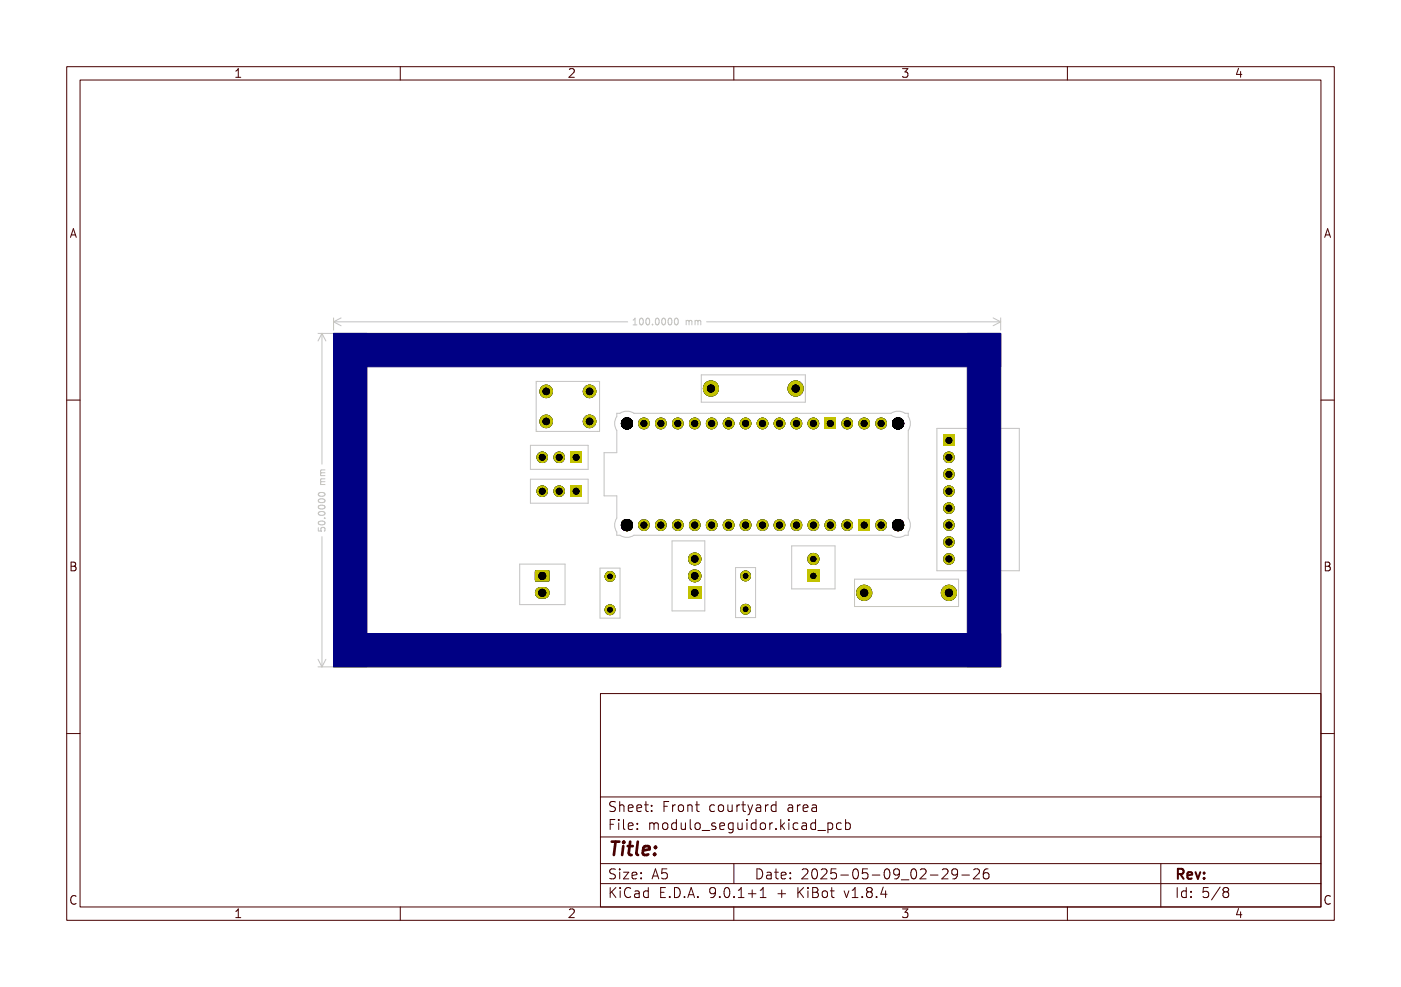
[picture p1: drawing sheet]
<svg xmlns="http://www.w3.org/2000/svg" width="210mm" height="148mm" viewBox="0 0 210 148" stroke-linecap="round" stroke-linejoin="round" font-family="sans-serif">
<defs><g id="words">
<text font-size="2.7" fill="#fff" x="91" y="128.3">Title:</text>
<g font-size="2" fill="#fff">
<text x="91" y="121.8">Sheet: Front courtyard area</text>
<text x="91" y="124.5">File: modulo_seguidor.kicad_pcb</text>
<text x="91" y="131.9">Size: A5</text>
<text x="113" y="131.9">Date: 2025-05-09_02-29-26</text>
<text x="176" y="131.9">Rev:</text>
<text x="91" y="134.7">KiCad E.D.A. 9.0.1+1 + KiBot v1.8.4</text>
<text x="176" y="134.7">Id: 5/8</text>
</g>
<g font-size="1.7" fill="#fff">
<text x="35" y="11.7">1</text>
<text x="85" y="11.7">2</text>
<text x="135" y="11.7">3</text>
<text x="185" y="11.7">4</text>
<text x="10.5" y="35.7">A</text>
<text x="198.5" y="35.7">A</text>
<text x="10.5" y="85.6">B</text>
<text x="198.5" y="85.6">B</text>
<text x="10.5" y="135.7">C</text>
<text x="35" y="137.7">1</text>
<text x="85" y="137.7">2</text>
<text x="135" y="137.7">3</text>
<text x="185" y="137.7">4</text>
<text x="198.5" y="135.7">C</text>
</g>
<g font-size="1.3" fill="#fff">
<text x="95.6" y="48.8">100.0000 mm</text>
<text x="48.8" y="79" transform="rotate(-90 48.8 79)">50.0000 mm</text>
</g>
</g></defs>
<g fill="none" stroke="#c2c2c2" stroke-width=".15">
<path d="M47.7 50h2.7M48.3 50v19.6M48.3 50l.5 1.1M48.3 50l-.6 1.1M50 47.7v1.8M50 48.3h44.1M50 48.3l1.1 .5M51.1 47.7l-1.1 .6M80.4 57.2h9.5v7.5h-9.5zM94.9 48.7h.6M94.9 48l.3-.3v1M96 47.8l.1-.1a.53 .53 0 0 1 .3 .5 .53 .53 0 0 1-.3 .5l-.2-.4z"/>
<path d="M96.9 47.8l.1-.1a.53 .53 0 0 1 .4 .5 .53 .53 0 0 1-.4 .5l-.2-.4zM97.8 48.6v.1M98.3 47.8l.2-.1a.53 .53 0 0 1 .3 .5 .53 .53 0 0 1-.3 .5l-.3-.4zM99.3 47.8l.1-.1a.53 .53 0 0 1 .4 .5 .53 .53 0 0 1-.4 .5l-.2-.4zM100.2 47.8l.2-.1a.53 .53 0 0 1 .3 .5 .53 .53 0 0 1-.3 .5l-.3-.4zM101.2 47.8l.1-.1a.53 .53 0 0 1 .4 .5 .53 .53 0 0 1-.4 .5l-.2-.4zM102.9 48v.7M102.9 48.1l.2-.1 .2 .2M103.3 48.2l.1-.2 .3 .1v.6M103.3 48.2v.5M104.2 48.1l.3-.1 .1 .2M104.2 48v.7"/>
<path d="M104.6 48.2l.2-.2 .2 .1v.6M104.6 48.2v.5M105.1 56.2h15.6v4.1h-15.6zM105.9 48.3h44.1M148.9 47.7l1.1 .6M150 47.7v1.8M150 48.3l-1.1 .5M47.7 79.1v.5l.5 .1-.1-.2v-.3l.2-.1h.3l.1 .2-.1 .4M47.8 73.9a.54 .54 0 0 1 .9 .3 .57 .57 0 0 1-1-.1zM47.8 74.9a.54 .54 0 0 1 .9 .2 .57 .57 0 0 1-1-.1zM47.8 75.8a.54 .54 0 0 1 .9 .3 .57 .57 0 0 1-1-.1zM47.8 76.8a.54 .54 0 0 1 .9 .2 .57 .57 0 0 1-1-.1z"/>
<path d="M47.8 78.2a.54 .54 0 0 1 .9 .3 .57 .57 0 0 1-1-.1zM48 72.7h.7M48 71.3h.7M48.2 72.2l-.2 .2 .1 .3M48.2 70.9l-.2 .1 .1 .3M48.2 72.2h.5M48.2 70.9h.5M48.6 77.7h.1M48.7 70.5h-.6l-.1 .3 .2 .1M48.7 71.8h-.6l-.1 .3 .2 .1M79.5 66.8h8.7v3.6h-8.7zM79.5 71.9h8.7v3.6h-8.7z"/>
<path d="M92.5 62h.4a1.84 1.84 0 0 1 2.1 0h38.6a1.84 1.84 0 0 1 2.1 0h.4v.5a1.84 1.84 0 0 1 0 2v13.2a1.84 1.84 0 0 1 0 2.1v.5h-.4a1.84 1.84 0 0 1-2.1 0h-38.6a1.84 1.84 0 0 1-2.1 0h-.4v-.5a1.84 1.84 0 0 1 0-2.1v-3.3h-1.9v-6.5h1.9v-3.4a1.84 1.84 0 0 1 0-2zM140.4 64.2h12.4v21.4h-12.4zM47.7 98.9l.6 1.1M48.3 80.5v19.5M48.8 98.9l-.5 1.1M77.9 84.6h6.8v6.1h-6.8zM89.9 85.2h3v7.5h-3zM100.7 81.1h4.9v10.5h-4.9zM110.3 85.1h3v7.5h-3zM118.7 81.9h6.5v6.4h-6.5zM128.1 86.9h15.6v4.1h-15.6zM47.7 100h2.7"/>
</g>
<path d="M50 50h100v50h-100z" fill="none" stroke="#c2c200" stroke-width=".15"/>
<g fill="#000084" stroke="#000084" stroke-width=".15">
<path d="M50 50h100v5h-100z" fill-rule="evenodd"/>
<path d="M50 95h100v5h-100z" fill-rule="evenodd"/>
<path d="M145 50h5v50h-5z" fill-rule="evenodd"/>
<path d="M50 50h5v50h-5z" fill-rule="evenodd"/>
</g>
<path d="M80.3 85.6h2v1.6h-2z" fill-rule="evenodd" fill="#c20000"/>
<path d="M81.1 88.9h.4" fill="none" stroke="#c20000" stroke-width="1.7"/>
<g fill="#c20000">
<path d="M85.5 67.7h1.7v1.7h-1.7z" fill-rule="evenodd"/>
<path d="M123.6 62.6h1.7v1.8h-1.7z" fill-rule="evenodd"/>
<path d="M128.7 77.9h1.7v1.7h-1.7z" fill-rule="evenodd"/>
<path d="M121 85.5h1.8v1.8h-1.8z" fill-rule="evenodd"/>
<path d="M85.5 72.8h1.7v1.7h-1.7z" fill-rule="evenodd"/>
<path d="M141.4 65.2h1.7v1.7h-1.7z" fill-rule="evenodd"/>
<path d="M103.1 87.9h2v2h-2z" fill-rule="evenodd"/>
</g>
<g fill="#c20000">
<circle cx="83.8" cy="68.6" r=".85"/>
<circle cx="81.3" cy="68.6" r=".85"/>
<circle cx="99.1" cy="78.7" r=".86"/>
<circle cx="124.5" cy="78.7" r=".86"/>
<circle cx="104.1" cy="78.7" r=".86"/>
<circle cx="106.7" cy="78.7" r=".86"/>
<circle cx="109.2" cy="78.7" r=".86"/>
<circle cx="111.8" cy="78.7" r=".86"/>
<circle cx="114.3" cy="78.7" r=".86"/>
<circle cx="116.8" cy="78.7" r=".86"/>
<circle cx="119.4" cy="78.7" r=".86"/>
<circle cx="121.9" cy="78.7" r=".86"/>
<circle cx="101.6" cy="78.7" r=".86"/>
<circle cx="129.5" cy="63.5" r=".86"/>
<circle cx="132.1" cy="63.5" r=".86"/>
<circle cx="121.9" cy="63.5" r=".86"/>
<circle cx="119.4" cy="63.5" r=".86"/>
<circle cx="116.8" cy="63.5" r=".86"/>
<circle cx="114.3" cy="63.5" r=".86"/>
<circle cx="111.8" cy="63.5" r=".86"/>
<circle cx="109.2" cy="63.5" r=".86"/>
<circle cx="106.7" cy="63.5" r=".86"/>
<circle cx="104.1" cy="63.5" r=".86"/>
<circle cx="101.6" cy="63.5" r=".86"/>
<circle cx="99.1" cy="63.5" r=".86"/>
<circle cx="96.5" cy="63.5" r=".86"/>
<circle cx="96.5" cy="78.7" r=".86"/>
<circle cx="127" cy="63.5" r=".86"/>
<circle cx="127" cy="78.7" r=".86"/>
<circle cx="132.1" cy="78.7" r=".86"/>
<circle cx="121.9" cy="83.8" r=".9"/>
<circle cx="83.8" cy="73.7" r=".85"/>
<circle cx="81.3" cy="73.7" r=".85"/>
<circle cx="91.4" cy="91.4" r=".8"/>
<circle cx="91.4" cy="86.4" r=".8"/>
<circle cx="142.2" cy="68.6" r=".85"/>
<circle cx="142.2" cy="71.1" r=".85"/>
<circle cx="142.2" cy="73.7" r=".85"/>
<circle cx="142.2" cy="76.2" r=".85"/>
<circle cx="142.2" cy="78.7" r=".85"/>
<circle cx="142.2" cy="81.3" r=".85"/>
<circle cx="142.2" cy="83.8" r=".85"/>
<circle cx="129.5" cy="88.9" r="1.2"/>
<circle cx="142.2" cy="88.9" r="1.2"/>
<circle cx="106.6" cy="58.3" r="1.2"/>
<circle cx="119.3" cy="58.3" r="1.2"/>
<circle cx="111.8" cy="86.4" r=".8"/>
<circle cx="111.8" cy="91.4" r=".8"/>
</g>
<path d="M104.1 86.4h.1M104.1 83.8h.1" fill="none" stroke="#c20000" stroke-width="1.9"/>
<g fill="#c20000">
<circle cx="88.4" cy="63.2" r="1"/>
<circle cx="81.9" cy="63.2" r="1"/>
<circle cx="88.4" cy="58.7" r="1"/>
<circle cx="81.9" cy="58.7" r="1"/>
</g>
<g fill="#000">
<circle cx="81.9" cy="58.7" r=".55"/>
<circle cx="88.4" cy="58.7" r=".55"/>
<circle cx="106.6" cy="58.3" r=".6"/>
<circle cx="119.3" cy="58.3" r=".6"/>
<circle cx="81.3" cy="73.7" r=".5"/>
<circle cx="81.3" cy="68.6" r=".5"/>
<circle cx="81.9" cy="63.2" r=".55"/>
<circle cx="83.8" cy="73.7" r=".5"/>
<circle cx="83.8" cy="68.6" r=".5"/>
<circle cx="86.4" cy="73.7" r=".5"/>
<circle cx="86.4" cy="68.6" r=".5"/>
<circle cx="88.4" cy="63.2" r=".55"/>
<circle cx="94" cy="78.7" r=".9"/>
<circle cx="94" cy="63.5" r=".9"/>
<circle cx="96.5" cy="63.5" r=".51"/>
<circle cx="96.5" cy="78.7" r=".51"/>
<circle cx="99.1" cy="63.5" r=".51"/>
<circle cx="99.1" cy="78.7" r=".51"/>
<circle cx="101.6" cy="63.5" r=".51"/>
<circle cx="101.6" cy="78.7" r=".51"/>
<circle cx="104.1" cy="63.5" r=".51"/>
<circle cx="104.1" cy="78.7" r=".51"/>
<circle cx="106.7" cy="63.5" r=".51"/>
<circle cx="106.7" cy="78.7" r=".51"/>
<circle cx="109.2" cy="63.5" r=".51"/>
<circle cx="109.2" cy="78.7" r=".51"/>
<circle cx="111.8" cy="63.5" r=".51"/>
<circle cx="111.8" cy="78.7" r=".51"/>
<circle cx="114.3" cy="63.5" r=".51"/>
<circle cx="114.3" cy="78.7" r=".51"/>
<circle cx="116.8" cy="63.5" r=".51"/>
<circle cx="116.8" cy="78.7" r=".51"/>
<circle cx="119.4" cy="63.5" r=".51"/>
<circle cx="119.4" cy="78.7" r=".51"/>
<circle cx="121.9" cy="63.5" r=".51"/>
<circle cx="121.9" cy="78.7" r=".51"/>
<circle cx="124.5" cy="63.5" r=".51"/>
<circle cx="124.5" cy="78.7" r=".51"/>
<circle cx="127" cy="63.5" r=".51"/>
<circle cx="127" cy="78.7" r=".51"/>
<circle cx="129.5" cy="63.5" r=".51"/>
<circle cx="129.5" cy="78.7" r=".51"/>
<circle cx="132.1" cy="63.5" r=".51"/>
<circle cx="132.1" cy="78.7" r=".51"/>
<circle cx="134.6" cy="78.7" r=".9"/>
<circle cx="134.6" cy="63.5" r=".9"/>
<circle cx="142.2" cy="73.7" r=".5"/>
<circle cx="142.2" cy="66" r=".5"/>
<circle cx="142.2" cy="78.7" r=".5"/>
<circle cx="142.2" cy="76.2" r=".5"/>
<circle cx="142.2" cy="71.1" r=".5"/>
<circle cx="142.2" cy="68.6" r=".5"/>
<circle cx="81.3" cy="86.4" r=".6"/>
<circle cx="81.3" cy="88.9" r=".6"/>
<circle cx="91.4" cy="91.4" r=".4"/>
<circle cx="91.4" cy="86.4" r=".4"/>
<circle cx="104.1" cy="83.8" r=".55"/>
<circle cx="104.1" cy="86.4" r=".55"/>
<circle cx="104.1" cy="88.9" r=".55"/>
<circle cx="111.8" cy="86.4" r=".4"/>
<circle cx="111.8" cy="91.4" r=".4"/>
<circle cx="121.9" cy="86.4" r=".45"/>
<circle cx="121.9" cy="83.8" r=".45"/>
<circle cx="129.5" cy="88.9" r=".6"/>
<circle cx="142.2" cy="83.8" r=".5"/>
<circle cx="142.2" cy="81.3" r=".5"/>
<circle cx="142.2" cy="88.9" r=".6"/>
</g>
<path d="M80.3 85.6h2v1.6h-2z" fill-rule="evenodd" fill="#c2c200"/>
<path d="M81.1 88.9h.4" fill="none" stroke="#c2c200" stroke-width="1.7"/>
<g fill="#c2c200">
<path d="M85.5 67.7h1.7v1.7h-1.7z" fill-rule="evenodd"/>
<path d="M123.6 62.6h1.7v1.8h-1.7z" fill-rule="evenodd"/>
<path d="M128.7 77.9h1.7v1.7h-1.7z" fill-rule="evenodd"/>
<path d="M121 85.5h1.8v1.8h-1.8z" fill-rule="evenodd"/>
<path d="M85.5 72.8h1.7v1.7h-1.7z" fill-rule="evenodd"/>
<path d="M141.4 65.2h1.7v1.7h-1.7z" fill-rule="evenodd"/>
<path d="M103.1 87.9h2v2h-2z" fill-rule="evenodd"/>
</g>
<g fill="#c2c200">
<circle cx="83.8" cy="68.6" r=".85"/>
<circle cx="81.3" cy="68.6" r=".85"/>
<circle cx="99.1" cy="78.7" r=".86"/>
<circle cx="124.5" cy="78.7" r=".86"/>
<circle cx="104.1" cy="78.7" r=".86"/>
<circle cx="106.7" cy="78.7" r=".86"/>
<circle cx="109.2" cy="78.7" r=".86"/>
<circle cx="111.8" cy="78.7" r=".86"/>
<circle cx="114.3" cy="78.7" r=".86"/>
<circle cx="116.8" cy="78.7" r=".86"/>
<circle cx="119.4" cy="78.7" r=".86"/>
<circle cx="121.9" cy="78.7" r=".86"/>
<circle cx="101.6" cy="78.7" r=".86"/>
<circle cx="129.5" cy="63.5" r=".86"/>
<circle cx="132.1" cy="63.5" r=".86"/>
<circle cx="121.9" cy="63.5" r=".86"/>
<circle cx="119.4" cy="63.5" r=".86"/>
<circle cx="116.8" cy="63.5" r=".86"/>
<circle cx="114.3" cy="63.5" r=".86"/>
<circle cx="111.8" cy="63.5" r=".86"/>
<circle cx="109.2" cy="63.5" r=".86"/>
<circle cx="106.7" cy="63.5" r=".86"/>
<circle cx="104.1" cy="63.5" r=".86"/>
<circle cx="101.6" cy="63.5" r=".86"/>
<circle cx="99.1" cy="63.5" r=".86"/>
<circle cx="96.5" cy="63.5" r=".86"/>
<circle cx="96.5" cy="78.7" r=".86"/>
<circle cx="127" cy="63.5" r=".86"/>
<circle cx="127" cy="78.7" r=".86"/>
<circle cx="132.1" cy="78.7" r=".86"/>
<circle cx="121.9" cy="83.8" r=".9"/>
<circle cx="83.8" cy="73.7" r=".85"/>
<circle cx="81.3" cy="73.7" r=".85"/>
<circle cx="91.4" cy="91.4" r=".8"/>
<circle cx="91.4" cy="86.4" r=".8"/>
<circle cx="142.2" cy="68.6" r=".85"/>
<circle cx="142.2" cy="71.1" r=".85"/>
<circle cx="142.2" cy="73.7" r=".85"/>
<circle cx="142.2" cy="76.2" r=".85"/>
<circle cx="142.2" cy="78.7" r=".85"/>
<circle cx="142.2" cy="81.3" r=".85"/>
<circle cx="142.2" cy="83.8" r=".85"/>
<circle cx="129.5" cy="88.9" r="1.2"/>
<circle cx="142.2" cy="88.9" r="1.2"/>
<circle cx="106.6" cy="58.3" r="1.2"/>
<circle cx="119.3" cy="58.3" r="1.2"/>
<circle cx="111.8" cy="86.4" r=".8"/>
<circle cx="111.8" cy="91.4" r=".8"/>
</g>
<path d="M104.1 86.4h.1M104.1 83.8h.1" fill="none" stroke="#c2c200" stroke-width="1.9"/>
<g fill="#c2c200">
<circle cx="88.4" cy="63.2" r="1"/>
<circle cx="81.9" cy="63.2" r="1"/>
<circle cx="88.4" cy="58.7" r="1"/>
<circle cx="81.9" cy="58.7" r="1"/>
</g>
<g fill="#000">
<circle cx="81.9" cy="58.7" r=".55"/>
<circle cx="88.4" cy="58.7" r=".55"/>
<circle cx="106.6" cy="58.3" r=".6"/>
<circle cx="119.3" cy="58.3" r=".6"/>
<circle cx="81.3" cy="73.7" r=".5"/>
<circle cx="81.3" cy="68.6" r=".5"/>
<circle cx="81.9" cy="63.2" r=".55"/>
<circle cx="83.8" cy="73.7" r=".5"/>
<circle cx="83.8" cy="68.6" r=".5"/>
<circle cx="86.4" cy="73.7" r=".5"/>
<circle cx="86.4" cy="68.6" r=".5"/>
<circle cx="88.4" cy="63.2" r=".55"/>
<circle cx="94" cy="78.7" r=".9"/>
<circle cx="94" cy="63.5" r=".9"/>
<circle cx="96.5" cy="63.5" r=".51"/>
<circle cx="96.5" cy="78.7" r=".51"/>
<circle cx="99.1" cy="63.5" r=".51"/>
<circle cx="99.1" cy="78.7" r=".51"/>
<circle cx="101.6" cy="63.5" r=".51"/>
<circle cx="101.6" cy="78.7" r=".51"/>
<circle cx="104.1" cy="63.5" r=".51"/>
<circle cx="104.1" cy="78.7" r=".51"/>
<circle cx="106.7" cy="63.5" r=".51"/>
<circle cx="106.7" cy="78.7" r=".51"/>
<circle cx="109.2" cy="63.5" r=".51"/>
<circle cx="109.2" cy="78.7" r=".51"/>
<circle cx="111.8" cy="63.5" r=".51"/>
<circle cx="111.8" cy="78.7" r=".51"/>
<circle cx="114.3" cy="63.5" r=".51"/>
<circle cx="114.3" cy="78.7" r=".51"/>
<circle cx="116.8" cy="63.5" r=".51"/>
<circle cx="116.8" cy="78.7" r=".51"/>
<circle cx="119.4" cy="63.5" r=".51"/>
<circle cx="119.4" cy="78.7" r=".51"/>
<circle cx="121.9" cy="63.5" r=".51"/>
<circle cx="121.9" cy="78.7" r=".51"/>
<circle cx="124.5" cy="63.5" r=".51"/>
<circle cx="124.5" cy="78.7" r=".51"/>
<circle cx="127" cy="63.5" r=".51"/>
<circle cx="127" cy="78.7" r=".51"/>
<circle cx="129.5" cy="63.5" r=".51"/>
<circle cx="129.5" cy="78.7" r=".51"/>
<circle cx="132.1" cy="63.5" r=".51"/>
<circle cx="132.1" cy="78.7" r=".51"/>
<circle cx="134.6" cy="78.7" r=".9"/>
<circle cx="134.6" cy="63.5" r=".9"/>
<circle cx="142.2" cy="73.7" r=".5"/>
<circle cx="142.2" cy="66" r=".5"/>
<circle cx="142.2" cy="78.7" r=".5"/>
<circle cx="142.2" cy="76.2" r=".5"/>
<circle cx="142.2" cy="71.1" r=".5"/>
<circle cx="142.2" cy="68.6" r=".5"/>
<circle cx="81.3" cy="86.4" r=".6"/>
<circle cx="81.3" cy="88.9" r=".6"/>
<circle cx="91.4" cy="91.4" r=".4"/>
<circle cx="91.4" cy="86.4" r=".4"/>
<circle cx="104.1" cy="83.8" r=".55"/>
<circle cx="104.1" cy="86.4" r=".55"/>
<circle cx="104.1" cy="88.9" r=".55"/>
<circle cx="111.8" cy="86.4" r=".4"/>
<circle cx="111.8" cy="91.4" r=".4"/>
<circle cx="121.9" cy="86.4" r=".45"/>
<circle cx="121.9" cy="83.8" r=".45"/>
<circle cx="129.5" cy="88.9" r=".6"/>
<circle cx="142.2" cy="83.8" r=".5"/>
<circle cx="142.2" cy="81.3" r=".5"/>
<circle cx="142.2" cy="88.9" r=".6"/>
</g>
<path d="M80.3 85.6h2v1.6h-2z" fill-rule="evenodd" fill="#008484"/>
<path d="M81.1 88.9h.4" fill="none" stroke="#008484" stroke-width="1.7"/>
<g fill="#008484">
<path d="M85.5 67.7h1.7v1.7h-1.7z" fill-rule="evenodd"/>
<path d="M123.6 62.6h1.7v1.8h-1.7z" fill-rule="evenodd"/>
<path d="M128.7 77.9h1.7v1.7h-1.7z" fill-rule="evenodd"/>
<path d="M121 85.5h1.8v1.8h-1.8z" fill-rule="evenodd"/>
<path d="M85.5 72.8h1.7v1.7h-1.7z" fill-rule="evenodd"/>
<path d="M141.4 65.2h1.7v1.7h-1.7z" fill-rule="evenodd"/>
<path d="M103.1 87.9h2v2h-2z" fill-rule="evenodd"/>
</g>
<g fill="#008484">
<circle cx="83.8" cy="68.6" r=".85"/>
<circle cx="81.3" cy="68.6" r=".85"/>
<circle cx="99.1" cy="78.7" r=".86"/>
<circle cx="124.5" cy="78.7" r=".86"/>
<circle cx="104.1" cy="78.7" r=".86"/>
<circle cx="106.7" cy="78.7" r=".86"/>
<circle cx="109.2" cy="78.7" r=".86"/>
<circle cx="111.8" cy="78.7" r=".86"/>
<circle cx="114.3" cy="78.7" r=".86"/>
<circle cx="116.8" cy="78.7" r=".86"/>
<circle cx="119.4" cy="78.7" r=".86"/>
<circle cx="121.9" cy="78.7" r=".86"/>
<circle cx="101.6" cy="78.7" r=".86"/>
<circle cx="129.5" cy="63.5" r=".86"/>
<circle cx="132.1" cy="63.5" r=".86"/>
<circle cx="121.9" cy="63.5" r=".86"/>
<circle cx="119.4" cy="63.5" r=".86"/>
<circle cx="116.8" cy="63.5" r=".86"/>
<circle cx="114.3" cy="63.5" r=".86"/>
<circle cx="111.8" cy="63.5" r=".86"/>
<circle cx="109.2" cy="63.5" r=".86"/>
<circle cx="106.7" cy="63.5" r=".86"/>
<circle cx="104.1" cy="63.5" r=".86"/>
<circle cx="101.6" cy="63.5" r=".86"/>
<circle cx="99.1" cy="63.5" r=".86"/>
<circle cx="96.5" cy="63.5" r=".86"/>
<circle cx="96.5" cy="78.7" r=".86"/>
<circle cx="127" cy="63.5" r=".86"/>
<circle cx="127" cy="78.7" r=".86"/>
<circle cx="132.1" cy="78.7" r=".86"/>
<circle cx="121.9" cy="83.8" r=".9"/>
<circle cx="83.8" cy="73.7" r=".85"/>
<circle cx="81.3" cy="73.7" r=".85"/>
<circle cx="91.4" cy="91.4" r=".8"/>
<circle cx="91.4" cy="86.4" r=".8"/>
<circle cx="142.2" cy="68.6" r=".85"/>
<circle cx="142.2" cy="71.1" r=".85"/>
<circle cx="142.2" cy="73.7" r=".85"/>
<circle cx="142.2" cy="76.2" r=".85"/>
<circle cx="142.2" cy="78.7" r=".85"/>
<circle cx="142.2" cy="81.3" r=".85"/>
<circle cx="142.2" cy="83.8" r=".85"/>
<circle cx="129.5" cy="88.9" r="1.2"/>
<circle cx="142.2" cy="88.9" r="1.2"/>
<circle cx="106.6" cy="58.3" r="1.2"/>
<circle cx="119.3" cy="58.3" r="1.2"/>
<circle cx="111.8" cy="86.4" r=".8"/>
<circle cx="111.8" cy="91.4" r=".8"/>
</g>
<path d="M104.1 86.4h.1M104.1 83.8h.1" fill="none" stroke="#008484" stroke-width="1.9"/>
<g fill="#008484">
<circle cx="88.4" cy="63.2" r="1"/>
<circle cx="81.9" cy="63.2" r="1"/>
<circle cx="88.4" cy="58.7" r="1"/>
<circle cx="81.9" cy="58.7" r="1"/>
</g>
<g fill="#000">
<circle cx="81.9" cy="58.7" r=".55"/>
<circle cx="88.4" cy="58.7" r=".55"/>
<circle cx="106.6" cy="58.3" r=".6"/>
<circle cx="119.3" cy="58.3" r=".6"/>
<circle cx="81.3" cy="73.7" r=".5"/>
<circle cx="81.3" cy="68.6" r=".5"/>
<circle cx="81.9" cy="63.2" r=".55"/>
<circle cx="83.8" cy="73.7" r=".5"/>
<circle cx="83.8" cy="68.6" r=".5"/>
<circle cx="86.4" cy="73.7" r=".5"/>
<circle cx="86.4" cy="68.6" r=".5"/>
<circle cx="88.4" cy="63.2" r=".55"/>
<circle cx="94" cy="78.7" r=".9"/>
<circle cx="94" cy="63.5" r=".9"/>
<circle cx="96.5" cy="63.5" r=".51"/>
<circle cx="96.5" cy="78.7" r=".51"/>
<circle cx="99.1" cy="63.5" r=".51"/>
<circle cx="99.1" cy="78.7" r=".51"/>
<circle cx="101.6" cy="63.5" r=".51"/>
<circle cx="101.6" cy="78.7" r=".51"/>
<circle cx="104.1" cy="63.5" r=".51"/>
<circle cx="104.1" cy="78.7" r=".51"/>
<circle cx="106.7" cy="63.5" r=".51"/>
<circle cx="106.7" cy="78.7" r=".51"/>
<circle cx="109.2" cy="63.5" r=".51"/>
<circle cx="109.2" cy="78.7" r=".51"/>
<circle cx="111.8" cy="63.5" r=".51"/>
<circle cx="111.8" cy="78.7" r=".51"/>
<circle cx="114.3" cy="63.5" r=".51"/>
<circle cx="114.3" cy="78.7" r=".51"/>
<circle cx="116.8" cy="63.5" r=".51"/>
<circle cx="116.8" cy="78.7" r=".51"/>
<circle cx="119.4" cy="63.5" r=".51"/>
<circle cx="119.4" cy="78.7" r=".51"/>
<circle cx="121.9" cy="63.5" r=".51"/>
<circle cx="121.9" cy="78.7" r=".51"/>
<circle cx="124.5" cy="63.5" r=".51"/>
<circle cx="124.5" cy="78.7" r=".51"/>
<circle cx="127" cy="63.5" r=".51"/>
<circle cx="127" cy="78.7" r=".51"/>
<circle cx="129.5" cy="63.5" r=".51"/>
<circle cx="129.5" cy="78.7" r=".51"/>
<circle cx="132.1" cy="63.5" r=".51"/>
<circle cx="132.1" cy="78.7" r=".51"/>
<circle cx="134.6" cy="78.7" r=".9"/>
<circle cx="134.6" cy="63.5" r=".9"/>
<circle cx="142.2" cy="73.7" r=".5"/>
<circle cx="142.2" cy="66" r=".5"/>
<circle cx="142.2" cy="78.7" r=".5"/>
<circle cx="142.2" cy="76.2" r=".5"/>
<circle cx="142.2" cy="71.1" r=".5"/>
<circle cx="142.2" cy="68.6" r=".5"/>
<circle cx="81.3" cy="86.4" r=".6"/>
<circle cx="81.3" cy="88.9" r=".6"/>
<circle cx="91.4" cy="91.4" r=".4"/>
<circle cx="91.4" cy="86.4" r=".4"/>
<circle cx="104.1" cy="83.8" r=".55"/>
<circle cx="104.1" cy="86.4" r=".55"/>
<circle cx="104.1" cy="88.9" r=".55"/>
<circle cx="111.8" cy="86.4" r=".4"/>
<circle cx="111.8" cy="91.4" r=".4"/>
<circle cx="121.9" cy="86.4" r=".45"/>
<circle cx="121.9" cy="83.8" r=".45"/>
<circle cx="129.5" cy="88.9" r=".6"/>
<circle cx="142.2" cy="83.8" r=".5"/>
<circle cx="142.2" cy="81.3" r=".5"/>
<circle cx="142.2" cy="88.9" r=".6"/>
</g>
<path d="M80.3 85.6h2v1.6h-2z" fill-rule="evenodd" fill="#c2c200"/>
<path d="M81.1 88.9h.4" fill="none" stroke="#c2c200" stroke-width="1.7"/>
<g fill="#c2c200">
<path d="M85.5 67.7h1.7v1.7h-1.7z" fill-rule="evenodd"/>
<path d="M123.6 62.6h1.7v1.8h-1.7z" fill-rule="evenodd"/>
<path d="M128.7 77.9h1.7v1.7h-1.7z" fill-rule="evenodd"/>
<path d="M121 85.5h1.8v1.8h-1.8z" fill-rule="evenodd"/>
<path d="M85.5 72.8h1.7v1.7h-1.7z" fill-rule="evenodd"/>
<path d="M141.4 65.2h1.7v1.7h-1.7z" fill-rule="evenodd"/>
<path d="M103.1 87.9h2v2h-2z" fill-rule="evenodd"/>
</g>
<g fill="#c2c200">
<circle cx="83.8" cy="68.6" r=".85"/>
<circle cx="81.3" cy="68.6" r=".85"/>
<circle cx="99.1" cy="78.7" r=".86"/>
<circle cx="124.5" cy="78.7" r=".86"/>
<circle cx="104.1" cy="78.7" r=".86"/>
<circle cx="106.7" cy="78.7" r=".86"/>
<circle cx="109.2" cy="78.7" r=".86"/>
<circle cx="111.8" cy="78.7" r=".86"/>
<circle cx="114.3" cy="78.7" r=".86"/>
<circle cx="116.8" cy="78.7" r=".86"/>
<circle cx="119.4" cy="78.7" r=".86"/>
<circle cx="121.9" cy="78.7" r=".86"/>
<circle cx="101.6" cy="78.7" r=".86"/>
<circle cx="129.5" cy="63.5" r=".86"/>
<circle cx="132.1" cy="63.5" r=".86"/>
<circle cx="121.9" cy="63.5" r=".86"/>
<circle cx="119.4" cy="63.5" r=".86"/>
<circle cx="116.8" cy="63.5" r=".86"/>
<circle cx="114.3" cy="63.5" r=".86"/>
<circle cx="111.8" cy="63.5" r=".86"/>
<circle cx="109.2" cy="63.5" r=".86"/>
<circle cx="106.7" cy="63.5" r=".86"/>
<circle cx="104.1" cy="63.5" r=".86"/>
<circle cx="101.6" cy="63.5" r=".86"/>
<circle cx="99.1" cy="63.5" r=".86"/>
<circle cx="96.5" cy="63.5" r=".86"/>
<circle cx="96.5" cy="78.7" r=".86"/>
<circle cx="127" cy="63.5" r=".86"/>
<circle cx="127" cy="78.7" r=".86"/>
<circle cx="132.1" cy="78.7" r=".86"/>
<circle cx="121.9" cy="83.8" r=".9"/>
<circle cx="83.8" cy="73.7" r=".85"/>
<circle cx="81.3" cy="73.7" r=".85"/>
<circle cx="91.4" cy="91.4" r=".8"/>
<circle cx="91.4" cy="86.4" r=".8"/>
<circle cx="142.2" cy="68.6" r=".85"/>
<circle cx="142.2" cy="71.1" r=".85"/>
<circle cx="142.2" cy="73.7" r=".85"/>
<circle cx="142.2" cy="76.2" r=".85"/>
<circle cx="142.2" cy="78.7" r=".85"/>
<circle cx="142.2" cy="81.3" r=".85"/>
<circle cx="142.2" cy="83.8" r=".85"/>
<circle cx="129.5" cy="88.9" r="1.2"/>
<circle cx="142.2" cy="88.9" r="1.2"/>
<circle cx="106.6" cy="58.3" r="1.2"/>
<circle cx="119.3" cy="58.3" r="1.2"/>
<circle cx="111.8" cy="86.4" r=".8"/>
<circle cx="111.8" cy="91.4" r=".8"/>
</g>
<path d="M104.1 86.4h.1M104.1 83.8h.1" fill="none" stroke="#c2c200" stroke-width="1.9"/>
<g fill="#c2c200">
<circle cx="88.4" cy="63.2" r="1"/>
<circle cx="81.9" cy="63.2" r="1"/>
<circle cx="88.4" cy="58.7" r="1"/>
<circle cx="81.9" cy="58.7" r="1"/>
</g>
<g fill="#000">
<circle cx="81.9" cy="58.7" r=".55"/>
<circle cx="88.4" cy="58.7" r=".55"/>
<circle cx="106.6" cy="58.3" r=".6"/>
<circle cx="119.3" cy="58.3" r=".6"/>
<circle cx="81.3" cy="73.7" r=".5"/>
<circle cx="81.3" cy="68.6" r=".5"/>
<circle cx="81.9" cy="63.2" r=".55"/>
<circle cx="83.8" cy="73.7" r=".5"/>
<circle cx="83.8" cy="68.6" r=".5"/>
<circle cx="86.4" cy="73.7" r=".5"/>
<circle cx="86.4" cy="68.6" r=".5"/>
<circle cx="88.4" cy="63.2" r=".55"/>
<circle cx="94" cy="78.7" r=".9"/>
<circle cx="94" cy="63.5" r=".9"/>
<circle cx="96.5" cy="63.5" r=".51"/>
<circle cx="96.5" cy="78.7" r=".51"/>
<circle cx="99.1" cy="63.5" r=".51"/>
<circle cx="99.1" cy="78.7" r=".51"/>
<circle cx="101.6" cy="63.5" r=".51"/>
<circle cx="101.6" cy="78.7" r=".51"/>
<circle cx="104.1" cy="63.5" r=".51"/>
<circle cx="104.1" cy="78.7" r=".51"/>
<circle cx="106.7" cy="63.5" r=".51"/>
<circle cx="106.7" cy="78.7" r=".51"/>
<circle cx="109.2" cy="63.5" r=".51"/>
<circle cx="109.2" cy="78.7" r=".51"/>
<circle cx="111.8" cy="63.5" r=".51"/>
<circle cx="111.8" cy="78.7" r=".51"/>
<circle cx="114.3" cy="63.5" r=".51"/>
<circle cx="114.3" cy="78.7" r=".51"/>
<circle cx="116.8" cy="63.5" r=".51"/>
<circle cx="116.8" cy="78.7" r=".51"/>
<circle cx="119.4" cy="63.5" r=".51"/>
<circle cx="119.4" cy="78.7" r=".51"/>
<circle cx="121.9" cy="63.5" r=".51"/>
<circle cx="121.9" cy="78.7" r=".51"/>
<circle cx="124.5" cy="63.5" r=".51"/>
<circle cx="124.5" cy="78.7" r=".51"/>
<circle cx="127" cy="63.5" r=".51"/>
<circle cx="127" cy="78.7" r=".51"/>
<circle cx="129.5" cy="63.5" r=".51"/>
<circle cx="129.5" cy="78.7" r=".51"/>
<circle cx="132.1" cy="63.5" r=".51"/>
<circle cx="132.1" cy="78.7" r=".51"/>
<circle cx="134.6" cy="78.7" r=".9"/>
<circle cx="134.6" cy="63.5" r=".9"/>
<circle cx="142.2" cy="73.7" r=".5"/>
<circle cx="142.2" cy="66" r=".5"/>
<circle cx="142.2" cy="78.7" r=".5"/>
<circle cx="142.2" cy="76.2" r=".5"/>
<circle cx="142.2" cy="71.1" r=".5"/>
<circle cx="142.2" cy="68.6" r=".5"/>
<circle cx="81.3" cy="86.4" r=".6"/>
<circle cx="81.3" cy="88.9" r=".6"/>
<circle cx="91.4" cy="91.4" r=".4"/>
<circle cx="91.4" cy="86.4" r=".4"/>
<circle cx="104.1" cy="83.8" r=".55"/>
<circle cx="104.1" cy="86.4" r=".55"/>
<circle cx="104.1" cy="88.9" r=".55"/>
<circle cx="111.8" cy="86.4" r=".4"/>
<circle cx="111.8" cy="91.4" r=".4"/>
<circle cx="121.9" cy="86.4" r=".45"/>
<circle cx="121.9" cy="83.8" r=".45"/>
<circle cx="129.5" cy="88.9" r=".6"/>
<circle cx="142.2" cy="83.8" r=".5"/>
<circle cx="142.2" cy="81.3" r=".5"/>
<circle cx="142.2" cy="88.9" r=".6"/>
</g>
<path d="M80.3 85.6h2v1.6h-2z" fill-rule="evenodd" fill="#008400"/>
<path d="M81.1 88.9h.4" fill="none" stroke="#008400" stroke-width="1.7"/>
<g fill="#008400">
<path d="M85.5 67.7h1.7v1.7h-1.7z" fill-rule="evenodd"/>
<path d="M123.6 62.6h1.7v1.8h-1.7z" fill-rule="evenodd"/>
<path d="M128.7 77.9h1.7v1.7h-1.7z" fill-rule="evenodd"/>
<path d="M121 85.5h1.8v1.8h-1.8z" fill-rule="evenodd"/>
<path d="M85.5 72.8h1.7v1.7h-1.7z" fill-rule="evenodd"/>
<path d="M141.4 65.2h1.7v1.7h-1.7z" fill-rule="evenodd"/>
<path d="M103.1 87.9h2v2h-2z" fill-rule="evenodd"/>
</g>
<g fill="#008400">
<circle cx="83.8" cy="68.6" r=".85"/>
<circle cx="81.3" cy="68.6" r=".85"/>
<circle cx="99.1" cy="78.7" r=".86"/>
<circle cx="124.5" cy="78.7" r=".86"/>
<circle cx="104.1" cy="78.7" r=".86"/>
<circle cx="106.7" cy="78.7" r=".86"/>
<circle cx="109.2" cy="78.7" r=".86"/>
<circle cx="111.8" cy="78.7" r=".86"/>
<circle cx="114.3" cy="78.7" r=".86"/>
<circle cx="116.8" cy="78.7" r=".86"/>
<circle cx="119.4" cy="78.7" r=".86"/>
<circle cx="121.9" cy="78.7" r=".86"/>
<circle cx="101.6" cy="78.7" r=".86"/>
<circle cx="129.5" cy="63.5" r=".86"/>
<circle cx="132.1" cy="63.5" r=".86"/>
<circle cx="121.9" cy="63.5" r=".86"/>
<circle cx="119.4" cy="63.5" r=".86"/>
<circle cx="116.8" cy="63.5" r=".86"/>
<circle cx="114.3" cy="63.5" r=".86"/>
<circle cx="111.8" cy="63.5" r=".86"/>
<circle cx="109.2" cy="63.5" r=".86"/>
<circle cx="106.7" cy="63.5" r=".86"/>
<circle cx="104.1" cy="63.5" r=".86"/>
<circle cx="101.6" cy="63.5" r=".86"/>
<circle cx="99.1" cy="63.5" r=".86"/>
<circle cx="96.5" cy="63.5" r=".86"/>
<circle cx="96.5" cy="78.7" r=".86"/>
<circle cx="127" cy="63.5" r=".86"/>
<circle cx="127" cy="78.7" r=".86"/>
<circle cx="132.1" cy="78.7" r=".86"/>
<circle cx="121.9" cy="83.8" r=".9"/>
<circle cx="83.8" cy="73.7" r=".85"/>
<circle cx="81.3" cy="73.7" r=".85"/>
<circle cx="91.4" cy="91.4" r=".8"/>
<circle cx="91.4" cy="86.4" r=".8"/>
<circle cx="142.2" cy="68.6" r=".85"/>
<circle cx="142.2" cy="71.1" r=".85"/>
<circle cx="142.2" cy="73.7" r=".85"/>
<circle cx="142.2" cy="76.2" r=".85"/>
<circle cx="142.2" cy="78.7" r=".85"/>
<circle cx="142.2" cy="81.3" r=".85"/>
<circle cx="142.2" cy="83.8" r=".85"/>
<circle cx="129.5" cy="88.9" r="1.2"/>
<circle cx="142.2" cy="88.9" r="1.2"/>
<circle cx="106.6" cy="58.3" r="1.2"/>
<circle cx="119.3" cy="58.3" r="1.2"/>
<circle cx="111.8" cy="86.4" r=".8"/>
<circle cx="111.8" cy="91.4" r=".8"/>
</g>
<path d="M104.1 86.4h.1M104.1 83.8h.1" fill="none" stroke="#008400" stroke-width="1.9"/>
<g fill="#008400">
<circle cx="88.4" cy="63.2" r="1"/>
<circle cx="81.9" cy="63.2" r="1"/>
<circle cx="88.4" cy="58.7" r="1"/>
<circle cx="81.9" cy="58.7" r="1"/>
</g>
<g fill="#000">
<circle cx="81.9" cy="58.7" r=".55"/>
<circle cx="88.4" cy="58.7" r=".55"/>
<circle cx="106.6" cy="58.3" r=".6"/>
<circle cx="119.3" cy="58.3" r=".6"/>
<circle cx="81.3" cy="73.7" r=".5"/>
<circle cx="81.3" cy="68.6" r=".5"/>
<circle cx="81.9" cy="63.2" r=".55"/>
<circle cx="83.8" cy="73.7" r=".5"/>
<circle cx="83.8" cy="68.6" r=".5"/>
<circle cx="86.4" cy="73.7" r=".5"/>
<circle cx="86.4" cy="68.6" r=".5"/>
<circle cx="88.4" cy="63.2" r=".55"/>
<circle cx="94" cy="78.7" r=".9"/>
<circle cx="94" cy="63.5" r=".9"/>
<circle cx="96.5" cy="63.5" r=".51"/>
<circle cx="96.5" cy="78.7" r=".51"/>
<circle cx="99.1" cy="63.5" r=".51"/>
<circle cx="99.1" cy="78.7" r=".51"/>
<circle cx="101.6" cy="63.5" r=".51"/>
<circle cx="101.6" cy="78.7" r=".51"/>
<circle cx="104.1" cy="63.5" r=".51"/>
<circle cx="104.1" cy="78.7" r=".51"/>
<circle cx="106.7" cy="63.5" r=".51"/>
<circle cx="106.7" cy="78.7" r=".51"/>
<circle cx="109.2" cy="63.5" r=".51"/>
<circle cx="109.2" cy="78.7" r=".51"/>
<circle cx="111.8" cy="63.5" r=".51"/>
<circle cx="111.8" cy="78.7" r=".51"/>
<circle cx="114.3" cy="63.5" r=".51"/>
<circle cx="114.3" cy="78.7" r=".51"/>
<circle cx="116.8" cy="63.5" r=".51"/>
<circle cx="116.8" cy="78.7" r=".51"/>
<circle cx="119.4" cy="63.5" r=".51"/>
<circle cx="119.4" cy="78.7" r=".51"/>
<circle cx="121.9" cy="63.5" r=".51"/>
<circle cx="121.9" cy="78.7" r=".51"/>
<circle cx="124.5" cy="63.5" r=".51"/>
<circle cx="124.5" cy="78.7" r=".51"/>
<circle cx="127" cy="63.5" r=".51"/>
<circle cx="127" cy="78.7" r=".51"/>
<circle cx="129.5" cy="63.5" r=".51"/>
<circle cx="129.5" cy="78.7" r=".51"/>
<circle cx="132.1" cy="63.5" r=".51"/>
<circle cx="132.1" cy="78.7" r=".51"/>
<circle cx="134.6" cy="78.7" r=".9"/>
<circle cx="134.6" cy="63.5" r=".9"/>
<circle cx="142.2" cy="73.7" r=".5"/>
<circle cx="142.2" cy="66" r=".5"/>
<circle cx="142.2" cy="78.7" r=".5"/>
<circle cx="142.2" cy="76.2" r=".5"/>
<circle cx="142.2" cy="71.1" r=".5"/>
<circle cx="142.2" cy="68.6" r=".5"/>
<circle cx="81.3" cy="86.4" r=".6"/>
<circle cx="81.3" cy="88.9" r=".6"/>
<circle cx="91.4" cy="91.4" r=".4"/>
<circle cx="91.4" cy="86.4" r=".4"/>
<circle cx="104.1" cy="83.8" r=".55"/>
<circle cx="104.1" cy="86.4" r=".55"/>
<circle cx="104.1" cy="88.9" r=".55"/>
<circle cx="111.8" cy="86.4" r=".4"/>
<circle cx="111.8" cy="91.4" r=".4"/>
<circle cx="121.9" cy="86.4" r=".45"/>
<circle cx="121.9" cy="83.8" r=".45"/>
<circle cx="129.5" cy="88.9" r=".6"/>
<circle cx="142.2" cy="83.8" r=".5"/>
<circle cx="142.2" cy="81.3" r=".5"/>
<circle cx="142.2" cy="88.9" r=".6"/>
</g>
<path d="M80.3 85.6h2v1.6h-2z" fill-rule="evenodd" fill="#c2c200"/>
<path d="M81.1 88.9h.4" fill="none" stroke="#c2c200" stroke-width="1.7"/>
<g fill="#c2c200">
<path d="M85.5 67.7h1.7v1.7h-1.7z" fill-rule="evenodd"/>
<path d="M123.6 62.6h1.7v1.8h-1.7z" fill-rule="evenodd"/>
<path d="M128.7 77.9h1.7v1.7h-1.7z" fill-rule="evenodd"/>
<path d="M121 85.5h1.8v1.8h-1.8z" fill-rule="evenodd"/>
<path d="M85.5 72.8h1.7v1.7h-1.7z" fill-rule="evenodd"/>
<path d="M141.4 65.2h1.7v1.7h-1.7z" fill-rule="evenodd"/>
<path d="M103.1 87.9h2v2h-2z" fill-rule="evenodd"/>
</g>
<g fill="#c2c200">
<circle cx="83.8" cy="68.6" r=".85"/>
<circle cx="81.3" cy="68.6" r=".85"/>
<circle cx="99.1" cy="78.7" r=".86"/>
<circle cx="124.5" cy="78.7" r=".86"/>
<circle cx="104.1" cy="78.7" r=".86"/>
<circle cx="106.7" cy="78.7" r=".86"/>
<circle cx="109.2" cy="78.7" r=".86"/>
<circle cx="111.8" cy="78.7" r=".86"/>
<circle cx="114.3" cy="78.7" r=".86"/>
<circle cx="116.8" cy="78.7" r=".86"/>
<circle cx="119.4" cy="78.7" r=".86"/>
<circle cx="121.9" cy="78.7" r=".86"/>
<circle cx="101.6" cy="78.7" r=".86"/>
<circle cx="129.5" cy="63.5" r=".86"/>
<circle cx="132.1" cy="63.5" r=".86"/>
<circle cx="121.9" cy="63.5" r=".86"/>
<circle cx="119.4" cy="63.5" r=".86"/>
<circle cx="116.8" cy="63.5" r=".86"/>
<circle cx="114.3" cy="63.5" r=".86"/>
<circle cx="111.8" cy="63.5" r=".86"/>
<circle cx="109.2" cy="63.5" r=".86"/>
<circle cx="106.7" cy="63.5" r=".86"/>
<circle cx="104.1" cy="63.5" r=".86"/>
<circle cx="101.6" cy="63.5" r=".86"/>
<circle cx="99.1" cy="63.5" r=".86"/>
<circle cx="96.5" cy="63.5" r=".86"/>
<circle cx="96.5" cy="78.7" r=".86"/>
<circle cx="127" cy="63.5" r=".86"/>
<circle cx="127" cy="78.7" r=".86"/>
<circle cx="132.1" cy="78.7" r=".86"/>
<circle cx="121.9" cy="83.8" r=".9"/>
<circle cx="83.8" cy="73.7" r=".85"/>
<circle cx="81.3" cy="73.7" r=".85"/>
<circle cx="91.4" cy="91.4" r=".8"/>
<circle cx="91.4" cy="86.4" r=".8"/>
<circle cx="142.2" cy="68.6" r=".85"/>
<circle cx="142.2" cy="71.1" r=".85"/>
<circle cx="142.2" cy="73.7" r=".85"/>
<circle cx="142.2" cy="76.2" r=".85"/>
<circle cx="142.2" cy="78.7" r=".85"/>
<circle cx="142.2" cy="81.3" r=".85"/>
<circle cx="142.2" cy="83.8" r=".85"/>
<circle cx="129.5" cy="88.9" r="1.2"/>
<circle cx="142.2" cy="88.9" r="1.2"/>
<circle cx="106.6" cy="58.3" r="1.2"/>
<circle cx="119.3" cy="58.3" r="1.2"/>
<circle cx="111.8" cy="86.4" r=".8"/>
<circle cx="111.8" cy="91.4" r=".8"/>
</g>
<path d="M104.1 86.4h.1M104.1 83.8h.1" fill="none" stroke="#c2c200" stroke-width="1.9"/>
<g fill="#c2c200">
<circle cx="88.4" cy="63.2" r="1"/>
<circle cx="81.9" cy="63.2" r="1"/>
<circle cx="88.4" cy="58.7" r="1"/>
<circle cx="81.9" cy="58.7" r="1"/>
</g>
<g fill="#000">
<circle cx="81.9" cy="58.7" r=".55"/>
<circle cx="88.4" cy="58.7" r=".55"/>
<circle cx="106.6" cy="58.3" r=".6"/>
<circle cx="119.3" cy="58.3" r=".6"/>
<circle cx="81.3" cy="73.7" r=".5"/>
<circle cx="81.3" cy="68.6" r=".5"/>
<circle cx="81.9" cy="63.2" r=".55"/>
<circle cx="83.8" cy="73.7" r=".5"/>
<circle cx="83.8" cy="68.6" r=".5"/>
<circle cx="86.4" cy="73.7" r=".5"/>
<circle cx="86.4" cy="68.6" r=".5"/>
<circle cx="88.4" cy="63.2" r=".55"/>
<circle cx="94" cy="78.7" r=".9"/>
<circle cx="94" cy="63.5" r=".9"/>
<circle cx="96.5" cy="63.5" r=".51"/>
<circle cx="96.5" cy="78.7" r=".51"/>
<circle cx="99.1" cy="63.5" r=".51"/>
<circle cx="99.1" cy="78.7" r=".51"/>
<circle cx="101.6" cy="63.5" r=".51"/>
<circle cx="101.6" cy="78.7" r=".51"/>
<circle cx="104.1" cy="63.5" r=".51"/>
<circle cx="104.1" cy="78.7" r=".51"/>
<circle cx="106.7" cy="63.5" r=".51"/>
<circle cx="106.7" cy="78.7" r=".51"/>
<circle cx="109.2" cy="63.5" r=".51"/>
<circle cx="109.2" cy="78.7" r=".51"/>
<circle cx="111.8" cy="63.5" r=".51"/>
<circle cx="111.8" cy="78.7" r=".51"/>
<circle cx="114.3" cy="63.5" r=".51"/>
<circle cx="114.3" cy="78.7" r=".51"/>
<circle cx="116.8" cy="63.5" r=".51"/>
<circle cx="116.8" cy="78.7" r=".51"/>
<circle cx="119.4" cy="63.5" r=".51"/>
<circle cx="119.4" cy="78.7" r=".51"/>
<circle cx="121.9" cy="63.5" r=".51"/>
<circle cx="121.9" cy="78.7" r=".51"/>
<circle cx="124.5" cy="63.5" r=".51"/>
<circle cx="124.5" cy="78.7" r=".51"/>
<circle cx="127" cy="63.5" r=".51"/>
<circle cx="127" cy="78.7" r=".51"/>
<circle cx="129.5" cy="63.5" r=".51"/>
<circle cx="129.5" cy="78.7" r=".51"/>
<circle cx="132.1" cy="63.5" r=".51"/>
<circle cx="132.1" cy="78.7" r=".51"/>
<circle cx="134.6" cy="78.7" r=".9"/>
<circle cx="134.6" cy="63.5" r=".9"/>
<circle cx="142.2" cy="73.7" r=".5"/>
<circle cx="142.2" cy="66" r=".5"/>
<circle cx="142.2" cy="78.7" r=".5"/>
<circle cx="142.2" cy="76.2" r=".5"/>
<circle cx="142.2" cy="71.1" r=".5"/>
<circle cx="142.2" cy="68.6" r=".5"/>
<circle cx="81.3" cy="86.4" r=".6"/>
<circle cx="81.3" cy="88.9" r=".6"/>
<circle cx="91.4" cy="91.4" r=".4"/>
<circle cx="91.4" cy="86.4" r=".4"/>
<circle cx="104.1" cy="83.8" r=".55"/>
<circle cx="104.1" cy="86.4" r=".55"/>
<circle cx="104.1" cy="88.9" r=".55"/>
<circle cx="111.8" cy="86.4" r=".4"/>
<circle cx="111.8" cy="91.4" r=".4"/>
<circle cx="121.9" cy="86.4" r=".45"/>
<circle cx="121.9" cy="83.8" r=".45"/>
<circle cx="129.5" cy="88.9" r=".6"/>
<circle cx="142.2" cy="83.8" r=".5"/>
<circle cx="142.2" cy="81.3" r=".5"/>
<circle cx="142.2" cy="88.9" r=".6"/>
</g>
<path d="M80.3 85.6h2v1.6h-2z" fill-rule="evenodd" fill="#000084"/>
<path d="M81.1 88.9h.4" fill="none" stroke="#000084" stroke-width="1.7"/>
<g fill="#000084">
<path d="M85.5 67.7h1.7v1.7h-1.7z" fill-rule="evenodd"/>
<path d="M123.6 62.6h1.7v1.8h-1.7z" fill-rule="evenodd"/>
<path d="M128.7 77.9h1.7v1.7h-1.7z" fill-rule="evenodd"/>
<path d="M121 85.5h1.8v1.8h-1.8z" fill-rule="evenodd"/>
<path d="M85.5 72.8h1.7v1.7h-1.7z" fill-rule="evenodd"/>
<path d="M141.4 65.2h1.7v1.7h-1.7z" fill-rule="evenodd"/>
<path d="M103.1 87.9h2v2h-2z" fill-rule="evenodd"/>
</g>
<g fill="#000084">
<circle cx="83.8" cy="68.6" r=".85"/>
<circle cx="81.3" cy="68.6" r=".85"/>
<circle cx="99.1" cy="78.7" r=".86"/>
<circle cx="124.5" cy="78.7" r=".86"/>
<circle cx="104.1" cy="78.7" r=".86"/>
<circle cx="106.7" cy="78.7" r=".86"/>
<circle cx="109.2" cy="78.7" r=".86"/>
<circle cx="111.8" cy="78.7" r=".86"/>
<circle cx="114.3" cy="78.7" r=".86"/>
<circle cx="116.8" cy="78.7" r=".86"/>
<circle cx="119.4" cy="78.7" r=".86"/>
<circle cx="121.9" cy="78.7" r=".86"/>
<circle cx="101.6" cy="78.7" r=".86"/>
<circle cx="129.5" cy="63.5" r=".86"/>
<circle cx="132.1" cy="63.5" r=".86"/>
<circle cx="121.9" cy="63.5" r=".86"/>
<circle cx="119.4" cy="63.5" r=".86"/>
<circle cx="116.8" cy="63.5" r=".86"/>
<circle cx="114.3" cy="63.5" r=".86"/>
<circle cx="111.8" cy="63.5" r=".86"/>
<circle cx="109.2" cy="63.5" r=".86"/>
<circle cx="106.7" cy="63.5" r=".86"/>
<circle cx="104.1" cy="63.5" r=".86"/>
<circle cx="101.6" cy="63.5" r=".86"/>
<circle cx="99.1" cy="63.5" r=".86"/>
<circle cx="96.5" cy="63.5" r=".86"/>
<circle cx="96.5" cy="78.7" r=".86"/>
<circle cx="127" cy="63.5" r=".86"/>
<circle cx="127" cy="78.7" r=".86"/>
<circle cx="132.1" cy="78.7" r=".86"/>
<circle cx="121.9" cy="83.8" r=".9"/>
<circle cx="83.8" cy="73.7" r=".85"/>
<circle cx="81.3" cy="73.7" r=".85"/>
<circle cx="91.4" cy="91.4" r=".8"/>
<circle cx="91.4" cy="86.4" r=".8"/>
<circle cx="142.2" cy="68.6" r=".85"/>
<circle cx="142.2" cy="71.1" r=".85"/>
<circle cx="142.2" cy="73.7" r=".85"/>
<circle cx="142.2" cy="76.2" r=".85"/>
<circle cx="142.2" cy="78.7" r=".85"/>
<circle cx="142.2" cy="81.3" r=".85"/>
<circle cx="142.2" cy="83.8" r=".85"/>
<circle cx="129.5" cy="88.9" r="1.2"/>
<circle cx="142.2" cy="88.9" r="1.2"/>
<circle cx="106.6" cy="58.3" r="1.2"/>
<circle cx="119.3" cy="58.3" r="1.2"/>
<circle cx="111.8" cy="86.4" r=".8"/>
<circle cx="111.8" cy="91.4" r=".8"/>
</g>
<path d="M104.1 86.4h.1M104.1 83.8h.1" fill="none" stroke="#000084" stroke-width="1.9"/>
<g fill="#000084">
<circle cx="88.4" cy="63.2" r="1"/>
<circle cx="81.9" cy="63.2" r="1"/>
<circle cx="88.4" cy="58.7" r="1"/>
<circle cx="81.9" cy="58.7" r="1"/>
</g>
<g fill="#000">
<circle cx="81.9" cy="58.7" r=".55"/>
<circle cx="88.4" cy="58.7" r=".55"/>
<circle cx="106.6" cy="58.3" r=".6"/>
<circle cx="119.3" cy="58.3" r=".6"/>
<circle cx="81.3" cy="73.7" r=".5"/>
<circle cx="81.3" cy="68.6" r=".5"/>
<circle cx="81.9" cy="63.2" r=".55"/>
<circle cx="83.8" cy="73.7" r=".5"/>
<circle cx="83.8" cy="68.6" r=".5"/>
<circle cx="86.4" cy="73.7" r=".5"/>
<circle cx="86.4" cy="68.6" r=".5"/>
<circle cx="88.4" cy="63.2" r=".55"/>
<circle cx="94" cy="78.7" r=".9"/>
<circle cx="94" cy="63.5" r=".9"/>
<circle cx="96.5" cy="63.5" r=".51"/>
<circle cx="96.5" cy="78.7" r=".51"/>
<circle cx="99.1" cy="63.5" r=".51"/>
<circle cx="99.1" cy="78.7" r=".51"/>
<circle cx="101.6" cy="63.5" r=".51"/>
<circle cx="101.6" cy="78.7" r=".51"/>
<circle cx="104.1" cy="63.5" r=".51"/>
<circle cx="104.1" cy="78.7" r=".51"/>
<circle cx="106.7" cy="63.5" r=".51"/>
<circle cx="106.7" cy="78.7" r=".51"/>
<circle cx="109.2" cy="63.5" r=".51"/>
<circle cx="109.2" cy="78.7" r=".51"/>
<circle cx="111.8" cy="63.5" r=".51"/>
<circle cx="111.8" cy="78.7" r=".51"/>
<circle cx="114.3" cy="63.5" r=".51"/>
<circle cx="114.3" cy="78.7" r=".51"/>
<circle cx="116.8" cy="63.5" r=".51"/>
<circle cx="116.8" cy="78.7" r=".51"/>
<circle cx="119.4" cy="63.5" r=".51"/>
<circle cx="119.4" cy="78.7" r=".51"/>
<circle cx="121.9" cy="63.5" r=".51"/>
<circle cx="121.9" cy="78.7" r=".51"/>
<circle cx="124.5" cy="63.5" r=".51"/>
<circle cx="124.5" cy="78.7" r=".51"/>
<circle cx="127" cy="63.5" r=".51"/>
<circle cx="127" cy="78.7" r=".51"/>
<circle cx="129.5" cy="63.5" r=".51"/>
<circle cx="129.5" cy="78.7" r=".51"/>
<circle cx="132.1" cy="63.5" r=".51"/>
<circle cx="132.1" cy="78.7" r=".51"/>
<circle cx="134.6" cy="78.7" r=".9"/>
<circle cx="134.6" cy="63.5" r=".9"/>
<circle cx="142.2" cy="73.7" r=".5"/>
<circle cx="142.2" cy="66" r=".5"/>
<circle cx="142.2" cy="78.7" r=".5"/>
<circle cx="142.2" cy="76.2" r=".5"/>
<circle cx="142.2" cy="71.1" r=".5"/>
<circle cx="142.2" cy="68.6" r=".5"/>
<circle cx="81.3" cy="86.4" r=".6"/>
<circle cx="81.3" cy="88.9" r=".6"/>
<circle cx="91.4" cy="91.4" r=".4"/>
<circle cx="91.4" cy="86.4" r=".4"/>
<circle cx="104.1" cy="83.8" r=".55"/>
<circle cx="104.1" cy="86.4" r=".55"/>
<circle cx="104.1" cy="88.9" r=".55"/>
<circle cx="111.8" cy="86.4" r=".4"/>
<circle cx="111.8" cy="91.4" r=".4"/>
<circle cx="121.9" cy="86.4" r=".45"/>
<circle cx="121.9" cy="83.8" r=".45"/>
<circle cx="129.5" cy="88.9" r=".6"/>
<circle cx="142.2" cy="83.8" r=".5"/>
<circle cx="142.2" cy="81.3" r=".5"/>
<circle cx="142.2" cy="88.9" r=".6"/>
</g>
<path d="M80.3 85.6h2v1.6h-2z" fill-rule="evenodd" fill="#c2c200"/>
<path d="M81.1 88.9h.4" fill="none" stroke="#c2c200" stroke-width="1.7"/>
<g fill="#c2c200">
<path d="M85.5 67.7h1.7v1.7h-1.7z" fill-rule="evenodd"/>
<path d="M123.6 62.6h1.7v1.8h-1.7z" fill-rule="evenodd"/>
<path d="M128.7 77.9h1.7v1.7h-1.7z" fill-rule="evenodd"/>
<path d="M121 85.5h1.8v1.8h-1.8z" fill-rule="evenodd"/>
<path d="M85.5 72.8h1.7v1.7h-1.7z" fill-rule="evenodd"/>
<path d="M141.4 65.2h1.7v1.7h-1.7z" fill-rule="evenodd"/>
<path d="M103.1 87.9h2v2h-2z" fill-rule="evenodd"/>
</g>
<g fill="#c2c200">
<circle cx="83.8" cy="68.6" r=".85"/>
<circle cx="81.3" cy="68.6" r=".85"/>
<circle cx="99.1" cy="78.7" r=".86"/>
<circle cx="124.5" cy="78.7" r=".86"/>
<circle cx="104.1" cy="78.7" r=".86"/>
<circle cx="106.7" cy="78.7" r=".86"/>
<circle cx="109.2" cy="78.7" r=".86"/>
<circle cx="111.8" cy="78.7" r=".86"/>
<circle cx="114.3" cy="78.7" r=".86"/>
<circle cx="116.8" cy="78.7" r=".86"/>
<circle cx="119.4" cy="78.7" r=".86"/>
<circle cx="121.9" cy="78.7" r=".86"/>
<circle cx="101.6" cy="78.7" r=".86"/>
<circle cx="129.5" cy="63.5" r=".86"/>
<circle cx="132.1" cy="63.5" r=".86"/>
<circle cx="121.9" cy="63.5" r=".86"/>
<circle cx="119.4" cy="63.5" r=".86"/>
<circle cx="116.8" cy="63.5" r=".86"/>
<circle cx="114.3" cy="63.5" r=".86"/>
<circle cx="111.8" cy="63.5" r=".86"/>
<circle cx="109.2" cy="63.5" r=".86"/>
<circle cx="106.7" cy="63.5" r=".86"/>
<circle cx="104.1" cy="63.5" r=".86"/>
<circle cx="101.6" cy="63.5" r=".86"/>
<circle cx="99.1" cy="63.5" r=".86"/>
<circle cx="96.5" cy="63.5" r=".86"/>
<circle cx="96.5" cy="78.7" r=".86"/>
<circle cx="127" cy="63.5" r=".86"/>
<circle cx="127" cy="78.7" r=".86"/>
<circle cx="132.1" cy="78.7" r=".86"/>
<circle cx="121.9" cy="83.8" r=".9"/>
<circle cx="83.8" cy="73.7" r=".85"/>
<circle cx="81.3" cy="73.7" r=".85"/>
<circle cx="91.4" cy="91.4" r=".8"/>
<circle cx="91.4" cy="86.4" r=".8"/>
<circle cx="142.2" cy="68.6" r=".85"/>
<circle cx="142.2" cy="71.1" r=".85"/>
<circle cx="142.2" cy="73.7" r=".85"/>
<circle cx="142.2" cy="76.2" r=".85"/>
<circle cx="142.2" cy="78.7" r=".85"/>
<circle cx="142.2" cy="81.3" r=".85"/>
<circle cx="142.2" cy="83.8" r=".85"/>
<circle cx="129.5" cy="88.9" r="1.2"/>
<circle cx="142.2" cy="88.9" r="1.2"/>
<circle cx="106.6" cy="58.3" r="1.2"/>
<circle cx="119.3" cy="58.3" r="1.2"/>
<circle cx="111.8" cy="86.4" r=".8"/>
<circle cx="111.8" cy="91.4" r=".8"/>
</g>
<path d="M104.1 86.4h.1M104.1 83.8h.1" fill="none" stroke="#c2c200" stroke-width="1.9"/>
<g fill="#c2c200">
<circle cx="88.4" cy="63.2" r="1"/>
<circle cx="81.9" cy="63.2" r="1"/>
<circle cx="88.4" cy="58.7" r="1"/>
<circle cx="81.9" cy="58.7" r="1"/>
</g>
<g fill="#000">
<circle cx="81.9" cy="58.7" r=".55"/>
<circle cx="88.4" cy="58.7" r=".55"/>
<circle cx="106.6" cy="58.3" r=".6"/>
<circle cx="119.3" cy="58.3" r=".6"/>
<circle cx="81.3" cy="73.7" r=".5"/>
<circle cx="81.3" cy="68.6" r=".5"/>
<circle cx="81.9" cy="63.2" r=".55"/>
<circle cx="83.8" cy="73.7" r=".5"/>
<circle cx="83.8" cy="68.6" r=".5"/>
<circle cx="86.4" cy="73.7" r=".5"/>
<circle cx="86.4" cy="68.6" r=".5"/>
<circle cx="88.4" cy="63.2" r=".55"/>
<circle cx="94" cy="78.7" r=".9"/>
<circle cx="94" cy="63.5" r=".9"/>
<circle cx="96.5" cy="63.5" r=".51"/>
<circle cx="96.5" cy="78.7" r=".51"/>
<circle cx="99.1" cy="63.5" r=".51"/>
<circle cx="99.1" cy="78.7" r=".51"/>
<circle cx="101.6" cy="63.5" r=".51"/>
<circle cx="101.6" cy="78.7" r=".51"/>
<circle cx="104.1" cy="63.5" r=".51"/>
<circle cx="104.1" cy="78.7" r=".51"/>
<circle cx="106.7" cy="63.5" r=".51"/>
<circle cx="106.7" cy="78.7" r=".51"/>
<circle cx="109.2" cy="63.5" r=".51"/>
<circle cx="109.2" cy="78.7" r=".51"/>
<circle cx="111.8" cy="63.5" r=".51"/>
<circle cx="111.8" cy="78.7" r=".51"/>
<circle cx="114.3" cy="63.5" r=".51"/>
<circle cx="114.3" cy="78.7" r=".51"/>
<circle cx="116.8" cy="63.5" r=".51"/>
<circle cx="116.8" cy="78.7" r=".51"/>
<circle cx="119.4" cy="63.5" r=".51"/>
<circle cx="119.4" cy="78.7" r=".51"/>
<circle cx="121.9" cy="63.5" r=".51"/>
<circle cx="121.9" cy="78.7" r=".51"/>
<circle cx="124.5" cy="63.5" r=".51"/>
<circle cx="124.5" cy="78.7" r=".51"/>
<circle cx="127" cy="63.5" r=".51"/>
<circle cx="127" cy="78.7" r=".51"/>
<circle cx="129.5" cy="63.5" r=".51"/>
<circle cx="129.5" cy="78.7" r=".51"/>
<circle cx="132.1" cy="63.5" r=".51"/>
<circle cx="132.1" cy="78.7" r=".51"/>
<circle cx="134.6" cy="78.7" r=".9"/>
<circle cx="134.6" cy="63.5" r=".9"/>
<circle cx="142.2" cy="73.7" r=".5"/>
<circle cx="142.2" cy="66" r=".5"/>
<circle cx="142.2" cy="78.7" r=".5"/>
<circle cx="142.2" cy="76.2" r=".5"/>
<circle cx="142.2" cy="71.1" r=".5"/>
<circle cx="142.2" cy="68.6" r=".5"/>
<circle cx="81.3" cy="86.4" r=".6"/>
<circle cx="81.3" cy="88.9" r=".6"/>
<circle cx="91.4" cy="91.4" r=".4"/>
<circle cx="91.4" cy="86.4" r=".4"/>
<circle cx="104.1" cy="83.8" r=".55"/>
<circle cx="104.1" cy="86.4" r=".55"/>
<circle cx="104.1" cy="88.9" r=".55"/>
<circle cx="111.8" cy="86.4" r=".4"/>
<circle cx="111.8" cy="91.4" r=".4"/>
<circle cx="121.9" cy="86.4" r=".45"/>
<circle cx="121.9" cy="83.8" r=".45"/>
<circle cx="129.5" cy="88.9" r=".6"/>
<circle cx="142.2" cy="83.8" r=".5"/>
<circle cx="142.2" cy="81.3" r=".5"/>
<circle cx="142.2" cy="88.9" r=".6"/>
</g>
<g fill="none" stroke="#480000" stroke-width=".15">
<path d="M10 10h190v128h-190zM12 12h186v124h-186zM35.3 11.6h.8M35.3 10.7l.4-.4v1.3M60 10v2M85.3 10.4l.2-.1h.3l.2 .1 .1 .3-.1 .2-.7 .7h.8M110 10v2M135.3 10.3h.8l-.4 .5 .3 .1v.6l-.2 .1h-.3l-.2-.1M160 10v2M185.7 10.2l-.4 1h.9M186 10.7v.9M10.6 35.6l.4-1.3 .4 1.3"/>
<path d="M10.7 35.2h.6M198.6 35.6l.4-1.3 .4 1.3M198.7 35.2h.6M10 60h2M198 60h2M10.7 84.3h.4l.2 .1v.3l-.2 .2a.35 .35 0 0 1 .3 .3 .35 .35 0 0 1-.2 .4h-.5zM10.7 84.9h.4M198.7 84.3h.4l.2 .1v.3l-.2 .2a.35 .35 0 0 1 .3 .3 .35 .35 0 0 1-.2 .4h-.5zM198.7 84.9h.4M10 110h2M90 104h108v32h-108zM90 119.5h108"/>
<path d="M198 110h2M11.4 134.4a.52 .52 0 0 0-.6 0 .52 .52 0 0 0-.2 .6 .49 .49 0 0 0 .2 .5 .49 .49 0 0 0 .6 0M35.3 136.7l.4-.4v1.3M35.3 137.6h.8M60 136v2M85.3 136.4l.2-.1h.3l.2 .1 .1 .3-.8 .9h.8M90 132.5h108M90 129.5h108M90 125.5h108M91.5 133.1v1.5M91.5 123.6h.5M91.7 133.7l.6 .9"/>
<path d="M92.2 122.9h-.7v1.5M92.2 130.4h-.7a.36 .36 0 0 0-.1 .3 .36 .36 0 0 0 .3 .3 .55 .55 0 0 1 .5 .4v.2l-.2 .2-.6-.1M92.2 120.3l-.5-.1-.2 .1a.36 .36 0 0 0 .2 .6 .55 .55 0 0 1 .5 .4v.2l-.2 .2-.6-.1M92.3 133.1l-.8 .8M92.7 122.9v.1M92.7 123.4v1M92.9 120.2v1.5M92.9 130.3v.1M92.9 130.8v1M92.9 120.8a.37 .37 0 0 1 .6 .1v.8M93 133.1v.1M93 133.6v1"/>
<path d="M93.5 130.8h.7l-.7 1h.7M93.5 122.9v1.3l.2 .2M94.2 123.9l.7-.2-.1-.2-.4-.1-.2 .2v.7h.6M94.2 121.2l.7-.2-.1-.2-.4-.1-.2 .2v.7h.6M94.5 133.2a.6 .6 0 0 0-.7 0 .6 .6 0 0 0-.2 .7 .56 .56 0 0 0 .3 .6 .56 .56 0 0 0 .6-.1M94.7 131.3l.8-.2-.1-.2-.4-.1-.3 .2 .1 .7h.6M95.2 133.7h.5l.1 .9M95.5 121.2l.7-.2-.1-.2-.4-.1-.2 .2v.7h.6M95.5 124.2v.2M95.5 123.5v.1M95.8 133.9l-.5 .1a.29 .29 0 0 0-.2 .3 .29 .29 0 0 0 .2 .3l.5-.1M96.1 131.6v.2"/>
<path d="M96.1 130.9v.1M96.6 120.7h.6M96.8 120.2v1.3l.1 .1 .3 .1M97.2 133.7l-.5-.1-.2 .3v.4l.1 .2h.6M97.2 133.1v1.5M97.4 123.5a.37 .37 0 0 1 .6 .1M97.4 123.4v1M97.7 121.5v.2M97.7 120.8v.1M97.7 131.8l.5-1.5 .5 1.5M97.9 131.4h.7M98 123.6l.2-.2 .4 .1 .1 .9"/>
<path d="M98 123.6v.8M99 133.8h.5M99.4 123.5a.41 .41 0 0 1 .4-.1 .41 .41 0 0 1 .3 .3v.4a.41 .41 0 0 1-.4 .3 .41 .41 0 0 1-.4-.3zM99.5 120.9h.5M99.7 133.1h-.7v1.5h.7M100 130.3h-.8v.7l.2-.1h.5l.1 .2v.5l-.3 .2h-.3l-.2-.2M100.2 120.2h-.7v1.5M100.4 134.4v.2M100.8 120.7v1M101.1 133.1a.76 .76 0 0 1 .9 .7 .76 .76 0 0 1-.9 .8zM101.2 120.7l-.2 .1-.2 .2M101.4 123.5l-.4-.1-.3 .3v.4l.1 .2h.6"/>
<path d="M101.4 122.9v1.5M101.7 120.8a.41 .41 0 0 1 .5-.1 .41 .41 0 0 1 .3 .3v.4a.41 .41 0 0 1-.4 .3 .41 .41 0 0 1-.4-.3zM102.1 123.4l.1 .9a.41 .41 0 0 0 .5-.1M102.6 134.4v.2M102.7 123.4v1M103.1 134.6l.5-1.5 .5 1.5M103.1 120.8a.37 .37 0 0 1 .6 .1v.8M103.1 120.7v1M103.2 134.2h.8M103.5 122.9v1.3l.2 .2M104.2 123.5a.41 .41 0 0 1 .4-.1 .41 .41 0 0 1 .4 .3v.4a.41 .41 0 0 1-.4 .3 .41 .41 0 0 1-.4-.3zM104.2 120.7h.6"/>
<path d="M104.5 120.2v1.3v.1l.3 .1M104.6 134.4v.2M105.2 124.5h1.2M107.1 120.8l-.4-.1-.3 .3v.4l.1 .2h.6M107.2 133.7l-.2 .3h-.3l-.3-.3v-.3l.1-.2 .5-.1 .2 .1a.99 .99 0 0 1-.4 1.4h-.3M107.2 123.5l-.3-.1-.2 .2v.2l.5 .2v.3h-.5M107.8 120.8a.41 .41 0 0 1 .7 .2v.4a.41 .41 0 0 1-.4 .3 .41 .41 0 0 1-.4-.3v-.4zM107.9 123.9l.7-.2-.1-.2-.4-.1-.2 .2 .1 .7h.5M107.9 134.4v.2M108.7 133.2l.3-.1a.94 .94 0 0 1 0 1.5h-.1a.91 .91 0 0 1-.2-1.4zM109.1 120.7l.1 .9a.41 .41 0 0 0 .5-.1M109.7 120.7v1"/>
<path d="M109.9 123.5l-.4-.1-.3 .3v.4l.1 .2h.6M109.9 123.4v1.2a.41 .41 0 0 1-.7 .2M110 136v2M110 129.5v3M110 134.4v.2M110.5 120.7v1M110.6 123.4l.1 .9a.41 .41 0 0 0 .5-.1M110.7 134.6h.8M110.7 133.5l.4-.4v1.5M110.9 120.7l-.3 .1-.1 .2M111.2 120.7h.5M111.2 123.4v1"/>
<path d="M111.4 120.2v1.3l.1 .1 .2 .1M112 122.9v.1M112 123.4v1M112.1 120.7l.4 1M112.2 134h1.1M112.5 121.7l-.2 .3-.2 .2M112.7 133.4v1.2M112.8 120.7l-.3 1M113.3 123.5l-.4-.1-.3 .3v.4l.1 .2h.6M113.3 122.9v1.5M113.4 120.8h.6v.9M113.5 130.3a.76 .76 0 0 1 .8 .7 .76 .76 0 0 1-.8 .8z"/>
<path d="M114 134.6h.8M114 133.5l.4-.4v1.5M114 123.5a.41 .41 0 0 1 .4-.1 .41 .41 0 0 1 .3 .3v.4a.41 .41 0 0 1-.3 .3 .41 .41 0 0 1-.4-.3zM114 121l-.5 .1a.29 .29 0 0 0-.2 .3 .29 .29 0 0 0 .2 .3l.5-.1M114.7 120.7v1M115 130.9h.5l.1 .9M115.2 120.7l-.3 .1-.2 .2M115.4 123.4v1M115.6 131.1l-.5 .1a.29 .29 0 0 0-.2 .3 .29 .29 0 0 0 .2 .3l.5-.1M115.8 123.4l-.3 .1-.1 .2M116.1 130.8h.6M116.3 130.3v1.3l.1 .1 .3 .1"/>
<path d="M116.3 120.8l-.4-.1-.3 .3v.4l.1 .2h.6M116.3 120.2v1.5M116.3 124.2v.2M116.6 134h1.1M117 122.9v1.5M117.1 131.3l.7-.2-.1-.2-.4-.1-.2 .2 .1 .7h.5M117.2 133.4v1.2M117.2 123.8l.4 .6M117.6 123.4l-.6 .6M118.2 120.8h.5l.1 .9M118.2 122.9v.1M118.2 123.4v1"/>
<path d="M118.5 131.6v.2M118.5 130.9v.1M118.8 121l-.5 .1a.29 .29 0 0 0-.2 .3 .29 .29 0 0 0 .2 .3l.5-.1M119.5 120.7v1M119.6 133.1v1.5M119.6 123.5l-.4-.1-.3 .3v.4l.1 .2h.6M119.8 133.7l.7 .9M120 120.7l-.3 .1-.2 .2M120.2 130.4l.3-.1 .5 .1a.41 .41 0 0 1 0 .5l-.8 .9h.9M120.2 123.5h.6l.1 .9M120.4 121.2l.7-.2-.1-.2-.4-.1-.2 .2 .1 .7h.5M120.5 133.1l-.9 .8"/>
<path d="M120.9 123.7l-.5 .1a.29 .29 0 0 0-.2 .3 .29 .29 0 0 0 .2 .3l.5-.1M121.1 133.1v.1M121.1 133.6v1M121.7 120.8h.6l.1 .9M121.8 130.4l.4-.1a.94 .94 0 0 1 0 1.5h-.2a.91 .91 0 0 1-.2-1.4zM121.8 133.1h.5l.2 .1 .1 .3-.3 .3a.4 .4 0 0 1 .4 .4 .4 .4 0 0 1-.3 .4h-.6zM121.8 133.8h.5M122.2 123.5l-.4-.1-.3 .3v.4l.2 .2h.5M122.2 122.9v1.5M122.4 121l-.5 .1a.29 .29 0 0 0-.2 .3 .29 .29 0 0 0 .2 .3l.5-.1M122.6 124.5h1.1M123.1 130.4l.2-.1 .5 .1a.41 .41 0 0 1 .1 .5l-.9 .9h1"/>
<path d="M123.4 133.7a.41 .41 0 0 1 .6 .2v.4a.41 .41 0 0 1-.4 .3 .41 .41 0 0 1-.4-.3v-.4zM124.1 123.5l.4-.1 .3 .3v.4l-.1 .2h-.6M124.1 123.4v1.5M124.5 133.6h.5M124.7 133.1v1.3v.1l.3 .1M125.3 130.3h-.7l-.1 .7 .2-.1h.5l.2 .2-.1 .5-.2 .2h-.4l-.2-.2M126 131.2h1.2M126.1 123.5l-.4-.1-.3 .3v.4l.1 .2h.6M126.5 133.6l.4 1 .3-1M126.7 123.5l.5-.1 .3 .3v.4l-.2 .2h-.6M126.7 122.9v1.5M127.7 134.6h.9"/>
<path d="M127.7 133.5l.5-.4v1.5M128 130.4l.3-.1a.94 .94 0 0 1 0 1.5h-.1a.91 .91 0 0 1-.2-1.4zM129.2 134.4v.2M130 130.3h-.7l-.1 .7 .3-.1h.5l.1 .2-.1 .5-.2 .2h-.3l-.3-.2M130.2 133.7l-.3 .3 .1 .4 .2 .2h.3l.2-.3v-.4l-.2-.2M130.2 133.7l-.3-.3 .1-.2 .2-.1 .4 .1 .1 .2v.2l-.2 .1M130.2 133.7h.3M130.7 131.2h1.2M131.4 134.4v.2M132.4 133l-.4 1.1h1M132.7 130.4l.3-.1a.94 .94 0 0 1 0 1.5h-.1a.91 .91 0 0 1-.2-1.4zM132.7 133.6v1"/>
<path d="M134.8 130.9l-.3 .3h-.3l-.2-.3v-.3l.1-.2 .4-.1 .2 .1a.99 .99 0 0 1-.3 1.4h-.3M135.1 131.9h1.1M135.3 136.3h.8l-.4 .5 .3 .1v.6l-.2 .1h-.3l-.2-.1M136.7 130.4l.3-.1a.94 .94 0 0 1 0 1.5h-.1a1 1 0 0 1-.2-1.4zM138 130.4l.2-.1 .5 .1a.41 .41 0 0 1 0 .5l-.8 .9h.9M139.5 131.2h1.1M141.2 130.4l.3-.1 .5 .1a.41 .41 0 0 1 0 .5l-.8 .9h.9M143.5 130.9l-.3 .3-.4-.1-.1-.2v-.3l.1-.2 .4-.1 .3 .1a.99 .99 0 0 1-.4 1.4h-.3M144.2 131.2h1.1M146 130.4l.2-.1 .5 .1a.4 .4 0 0 1 0 .5l-.8 .9h.9M148.1 130.3a.59 .59 0 0 0-.7 .6v.6l.1 .2 .5 .1 .2-.2v-.5l-.1-.2h-.4l-.3 .2M160 136v2"/>
<path d="M174 129.5v6.5M176.5 133.1v1.5M177.8 133.7l-.4-.1-.3 .3v.4l.1 .2h.6M177.8 133.1v1.5M178.5 134.4v.2M178.5 133.7v.1M181.1 133.1h-.7l-.1 .7 .2-.1h.5l.2 .2-.1 .5-.2 .2h-.4l-.2-.2M182.9 133l-1.3 1.9M183.6 133.7l-.3 .3v.3l.3 .3h.3l.3-.3-.1-.4-.2-.2M183.6 133.7l-.3-.3 .1-.2 .2-.1h.3l.3 .3-.1 .2-.2 .1M183.6 133.7h.3M185.7 136.2l-.4 1h.9"/>
<path d="M186 136.7v.9M199.4 134.4a.52 .52 0 0 0-.6 0 .52 .52 0 0 0-.2 .6 .49 .49 0 0 0 .3 .5 .49 .49 0 0 0 .5 0"/>
</g>
<path d="M176.6 131.1h.5a.41 .41 0 0 0 .3-.4 .41 .41 0 0 0-.3-.4h-.5v1.5M176.9 131.1l.5 .7M178 131.3l.7-.2-.1-.2-.4-.1-.2 .2 .1 .7h.5M179.2 130.8l.4 1 .3-1M180.5 131.6v.2M180.5 130.9v.1" fill="none" stroke="#480000" stroke-width=".3"/>
<g fill="none" stroke="#480000" stroke-width=".4">
<path d="M91.7 126.2h1.1M92.3 126.2l-.3 2M93.4 126.9l-.1 1.3M93.5 126.2l-.1 .1 .1 .1M93.5 126.2l.1 .1-.1 .1M93.5 126.2v.2M94.1 126.9h.8M94.5 126.2l-.3 1.7 .1 .2 .4 .1M95.6 126.2l-.2 1.7 .2 .3M96.4 127.5l1-.1-.1-.4-.5-.1-.4 .3-.1 .7 .1 .2 .2 .1 .6-.1M98.1 128l.1 .1-.1 .1M98.1 128l-.1 .1 .1 .1"/>
<path d="M98.1 128v.2M98.3 127l-.1 .2M98.3 127l.1 .1-.2 .1M98.3 127l-.1 .1v.1"/>
</g>
<use href="#words"/>
</svg>
